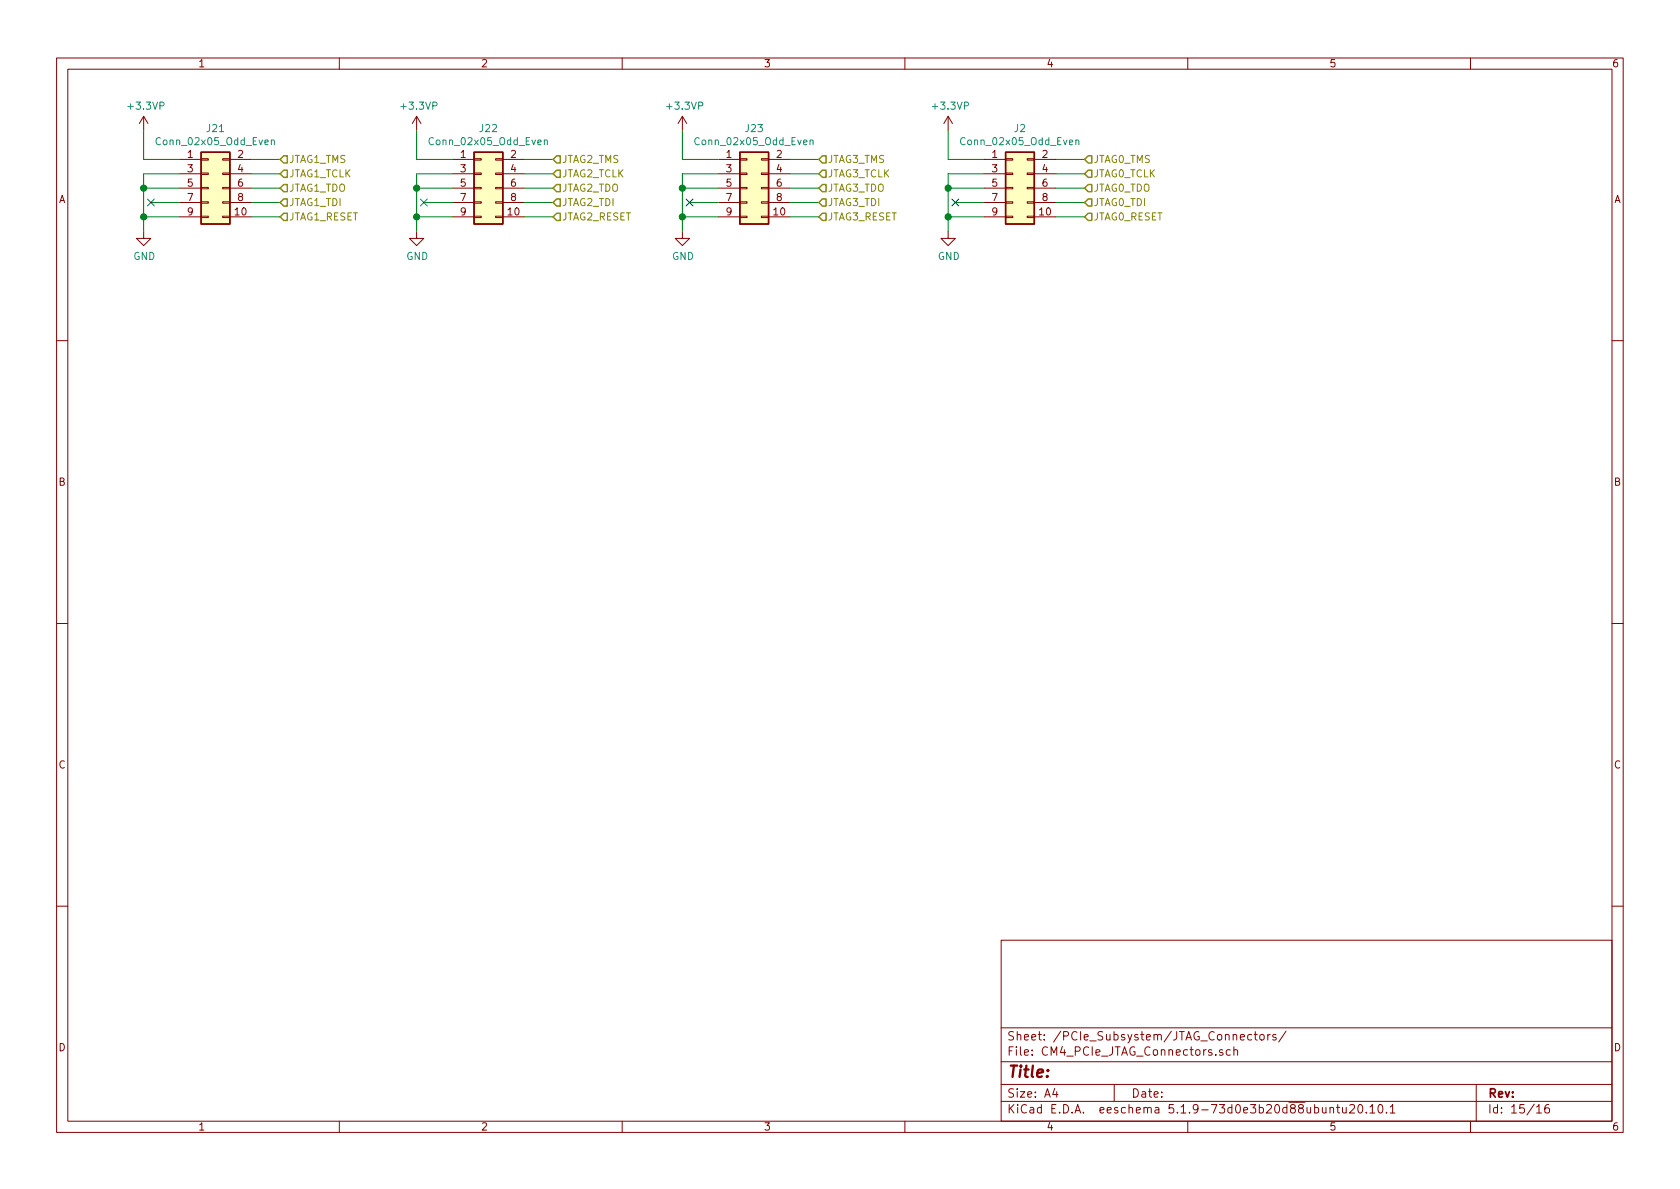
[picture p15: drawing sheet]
<svg xmlns="http://www.w3.org/2000/svg" width="297mm" height="210mm" viewBox="0 0 297 210" stroke-linecap="round" stroke-linejoin="round" font-family="sans-serif">
<defs><g id="words">
<text font-size="2.8" fill="#840000" x="178" y="190.5">Title:</text>
<g font-size="2.1" fill="#840000">
<text x="178" y="184">Sheet: /PCIe_Subsystem/JTAG_Connectors/</text>
<text x="178" y="186.7">File: CM4_PCIe_JTAG_Connectors.sch</text>
<text x="178" y="196.9">KiCad E.D.A. eeschema 5.1.9-73d0e3b20d88ubuntu20.10.1</text>
<text x="178" y="194.1">Size: A4</text>
<text x="200" y="194.1">Date:</text>
<text x="263" y="194.1">Rev:</text>
<text x="263" y="196.9">Id: 15/16</text>
</g>
<g font-size="1.8" fill="#840000">
<text x="35" y="11.9">1</text>
<text x="85" y="11.9">2</text>
<text x="135" y="11.9">3</text>
<text x="185" y="11.9">4</text>
<text x="235" y="11.9">5</text>
<text x="285" y="11.9">6</text>
<text x="33.2" y="27.9">1</text>
<text x="42.1" y="27.9">2</text>
<text x="81.4" y="27.9">1</text>
<text x="90.3" y="27.9">2</text>
<text x="128.4" y="27.9">1</text>
<text x="137.3" y="27.9">2</text>
<text x="175.4" y="27.9">1</text>
<text x="184.3" y="27.9">2</text>
<text x="10.4" y="35.9">A</text>
<text x="33.2" y="30.5">3</text>
<text x="33.2" y="33">5</text>
<text x="33.2" y="35.6">7</text>
<text x="42.1" y="30.5">4</text>
<text x="42.1" y="33">6</text>
<text x="42.1" y="35.6">8</text>
<text x="81.4" y="30.5">3</text>
<text x="81.4" y="33">5</text>
<text x="81.4" y="35.6">7</text>
<text x="90.3" y="30.5">4</text>
<text x="90.3" y="33">6</text>
<text x="90.3" y="35.6">8</text>
<text x="128.4" y="30.5">3</text>
<text x="128.4" y="33">5</text>
<text x="128.4" y="35.6">7</text>
<text x="137.3" y="30.5">4</text>
<text x="137.3" y="33">6</text>
<text x="137.3" y="35.6">8</text>
<text x="175.4" y="30.5">3</text>
<text x="175.4" y="33">5</text>
<text x="175.4" y="35.6">7</text>
<text x="184.3" y="30.5">4</text>
<text x="184.3" y="33">6</text>
<text x="184.3" y="35.6">8</text>
<text x="285.4" y="35.9">A</text>
<text x="33.2" y="38.1">9</text>
<text x="41.6" y="38.1">10</text>
<text x="81.4" y="38.1">9</text>
<text x="89.8" y="38.1">10</text>
<text x="128.4" y="38.1">9</text>
<text x="136.8" y="38.1">10</text>
<text x="175.4" y="38.1">9</text>
<text x="183.8" y="38.1">10</text>
<text x="10.4" y="85.9">B</text>
<text x="285.4" y="85.9">B</text>
<text x="10.4" y="135.9">C</text>
<text x="285.4" y="135.9">C</text>
<text x="10.4" y="185.9">D</text>
<text x="285.4" y="185.9">D</text>
<text x="35" y="199.9">1</text>
<text x="85" y="199.9">2</text>
<text x="135" y="199.9">3</text>
<text x="185" y="199.9">4</text>
<text x="235" y="199.9">5</text>
<text x="285" y="199.9">6</text>
</g>
<g font-size="1.8" fill="#008484">
<text x="22.9" y="19.4">+3.3VP</text>
<text x="36.6" y="23.4">J21</text>
<text x="71.1" y="19.4">+3.3VP</text>
<text x="84.9" y="23.4">J22</text>
<text x="118.1" y="19.4">+3.3VP</text>
<text x="131.9" y="23.4">J23</text>
<text x="165.1" y="19.4">+3.3VP</text>
<text x="179.4" y="23.4">J2</text>
<text x="28" y="25.7">Conn_02x05_Odd_Even</text>
<text x="76.3" y="25.7">Conn_02x05_Odd_Even</text>
<text x="123.3" y="25.7">Conn_02x05_Odd_Even</text>
<text x="170.3" y="25.7">Conn_02x05_Odd_Even</text>
<text x="23.6" y="46">GND</text>
<text x="71.8" y="46">GND</text>
<text x="118.8" y="46">GND</text>
<text x="165.8" y="46">GND</text>
</g>
<g font-size="1.8" fill="#848400">
<text x="51.1" y="28.8">JTAG1_TMS</text>
<text x="99.3" y="28.8">JTAG2_TMS</text>
<text x="146.3" y="28.8">JTAG3_TMS</text>
<text x="193.3" y="28.8">JTAG0_TMS</text>
<text x="51.1" y="33.9">JTAG1_TDO</text>
<text x="51.1" y="31.4">JTAG1_TCLK</text>
<text x="99.3" y="31.4">JTAG2_TCLK</text>
<text x="99.3" y="33.9">JTAG2_TDO</text>
<text x="146.3" y="33.9">JTAG3_TDO</text>
<text x="146.3" y="31.4">JTAG3_TCLK</text>
<text x="193.3" y="31.4">JTAG0_TCLK</text>
<text x="193.3" y="33.9">JTAG0_TDO</text>
<text x="51.1" y="39">JTAG1_RESET</text>
<text x="51.1" y="36.4">JTAG1_TDI</text>
<text x="99.3" y="36.4">JTAG2_TDI</text>
<text x="99.3" y="39">JTAG2_RESET</text>
<text x="146.3" y="39">JTAG3_RESET</text>
<text x="146.3" y="36.4">JTAG3_TDI</text>
<text x="193.3" y="36.4">JTAG0_TDI</text>
<text x="193.3" y="39">JTAG0_RESET</text>
</g>
</g></defs>
<g fill="none" stroke="#840000" stroke-width=".18">
<path d="M10 10.3h277v189.9h-277zM12 12.2h273v186.1h-273zM60 10.3v1.9M110 10.3v1.9M160 10.3v1.9M210 10.3v1.9M260 10.3v1.9M25.4 20.6l-.8 1.2M25.4 20.6v2.5M25.4 20.6l.8 1.2M31.7 28.2h3.9M31.7 38.3h3.9"/>
<path d="M31.7 30.7h3.9M31.7 33.3h3.9M31.7 35.8h3.9M35.6 38.2h1.2v.3h-1.2zM35.6 35.7h1.2v.2h-1.2zM35.6 30.6h1.2v.3h-1.2zM35.6 28.1h1.2v.2h-1.2zM35.6 33.1h1.2v.3h-1.2zM39.4 38.2h1.2v.3h-1.2zM39.4 35.7h1.2v.2h-1.2zM39.4 30.6h1.2v.3h-1.2zM39.4 28.1h1.2v.2h-1.2z"/>
<path d="M39.4 33.1h1.2v.3h-1.2zM40.6 28.2h3.8M40.6 38.3h3.8M40.6 30.7h3.8M40.6 33.3h3.8M40.6 35.8h3.8M73.7 20.6l-.8 1.2M73.7 20.6v2.5M73.7 20.6l.7 1.2M80 28.2h3.8M80 38.3h3.8M80 30.7h3.8"/>
<path d="M80 33.3h3.8M80 35.8h3.8M83.8 38.2h1.3v.3h-1.3zM83.8 35.7h1.3v.2h-1.3zM83.8 30.6h1.3v.3h-1.3zM83.8 28.1h1.3v.2h-1.3zM83.8 33.1h1.3v.3h-1.3zM87.6 38.2h1.3v.3h-1.3zM87.6 35.7h1.3v.2h-1.3zM87.6 30.6h1.3v.3h-1.3zM87.6 28.1h1.3v.2h-1.3zM87.6 33.1h1.3v.3h-1.3z"/>
<path d="M88.9 28.2h3.8M88.9 38.3h3.8M88.9 30.7h3.8M88.9 33.3h3.8M88.9 35.8h3.8M120.6 20.6l-.7 1.2M120.6 20.6v2.5M120.6 20.6l.8 1.2M127 28.2h3.8M127 38.3h3.8M127 30.7h3.8M127 33.3h3.8"/>
<path d="M127 35.8h3.8M130.8 38.2h1.3v.3h-1.3zM130.8 35.7h1.3v.2h-1.3zM130.8 30.6h1.3v.3h-1.3zM130.8 28.1h1.3v.2h-1.3zM130.8 33.1h1.3v.3h-1.3zM134.6 38.2h1.3v.3h-1.3zM134.6 35.7h1.3v.2h-1.3zM134.6 30.6h1.3v.3h-1.3zM134.6 28.1h1.3v.2h-1.3zM134.6 33.1h1.3v.3h-1.3zM135.9 28.2h3.8"/>
<path d="M135.9 38.3h3.8M135.9 30.7h3.8M135.9 33.3h3.8M135.9 35.8h3.8M167.6 20.6l-.7 1.2M167.6 20.6v2.5M167.6 20.6l.8 1.2M174 28.2h3.8M174 38.3h3.8M174 30.7h3.8M174 33.3h3.8M174 35.8h3.8"/>
<path d="M177.8 38.2h1.3v.3h-1.3zM177.8 35.7h1.3v.2h-1.3zM177.8 30.6h1.3v.3h-1.3zM177.8 28.1h1.3v.2h-1.3zM177.8 33.1h1.3v.3h-1.3zM181.6 38.2h1.3v.3h-1.3zM181.6 35.7h1.3v.2h-1.3zM181.6 30.6h1.3v.3h-1.3zM181.6 28.1h1.3v.2h-1.3zM181.6 33.1h1.3v.3h-1.3zM182.9 28.2h3.8M182.9 38.3h3.8"/>
<path d="M182.9 30.7h3.8M182.9 33.3h3.8M182.9 35.8h3.8M25.4 40.9v1.3h1.3l-1.3 1.2-1.3-1.2h1.3M73.7 40.9v1.3h1.2l-1.2 1.2-1.3-1.2h1.3M120.6 40.9v1.3h1.3l-1.3 1.2-1.2-1.2h1.2M167.6 40.9v1.3h1.3l-1.3 1.2-1.2-1.2h1.2M10 60.2h2M285 60.2h2M10 110.3h2M285 110.3h2M10 160.2h2"/>
<path d="M177 166.3h108v32h-108zM285 160.2h2M60 198.3v1.9M110 198.3v1.9M160 198.3v1.9M177 194.8h108M177 191.8h108M177 187.8h108M177 181.8h108M186.5 192.5l-.4 1h1M186.8 193v1M197 191.8v3"/>
<path d="M210 198.3v1.9M216.2 185.7a.37 .37 0 0 0-.6 .1l.1 .2 .5 .2 .1 .1-.3 .3-.4-.1M217.5 185.7l-.4-.1-.3 .3 .1 .6 .2 .1 .4-.1M218.2 185.7a.37 .37 0 0 1 .6 .1v.8M218.2 185.1v1.5M221.3 183l-.4-.1-.3 .3 .1 .6 .2 .1 .4-.1M221.7 182.9h.6M221.9 182.4v1.3l.4 .2M222.8 183.1l.2-.2 .4 .2 .1 .5-.1 .2-.4 .1-.2-.1zM224.2 182.9v1M224.6 182.9l-.4 .3M225.6 183a.37 .37 0 0 0-.6 .1l.1 .3 .5 .1 .1 .1-.2 .3-.5-.1"/>
<path d="M227.4 182.3l-1.3 2M235.2 196l.2-.2 .3 .1 .1 .9M235.2 195.8v1M236.3 195.8h.6M236.5 195.3v1.3l.4 .2M237.4 195.8v.8a.39 .39 0 0 0 .6 .1M238 195.8v1M238.7 195.5l.2-.2h.3l.2 .2 .1 .3-.1 .2-.8 .8h.9M240.3 195.4l.1-.1a.8 .8 0 0 1 .6 .8 .8 .8 0 0 1-.6 .7 1 1 0 0 1-.1-1.4zM241.6 196.7v.1M242.2 195.8l.4-.5v1.5M242.2 196.8h.9"/>
<path d="M243.8 195.5l.3-.2a.94 .94 0 0 1 0 1.5 .79 .79 0 0 1-.3-1.3zM245.1 196.7v.1M245.8 195.8l.4-.5v1.5M245.8 196.8h.8M260 198.3v1.9M261 191.8v6.5M271.7 195.8l.4-.5v1.5M271.7 196.8h.8M273.8 195.3a.59 .59 0 0 0-.7 .7l.1 .7 .2 .1 .5-.1 .1-.5-.2-.2-.4-.1-.3 .3"/>
</g>
<g fill="#ffffc2" stroke="#ffffc2" stroke-width=".18">
<path d="M35.6 26.9h5v12.7h-5z"/>
<path d="M130.8 26.9h5.1v12.7h-5.1z"/>
<path d="M177.8 26.9h5.1v12.7h-5.1z"/>
<path d="M83.8 26.9h5.1v12.7h-5.1z"/>
</g>
<path d="M35.6 26.9h5v12.7h-5zM83.8 26.9h5.1v12.7h-5.1zM130.8 26.9h5.1v12.7h-5.1zM177.8 26.9h5.1v12.7h-5.1z" fill="none" stroke="#840000" stroke-width=".25"/>
<path d="M48 24.9l.2-.1h.3v.8M48 24.8v.8M96.2 24.9l.2-.1h.3l.1 .8M96.2 24.8v.8M143.2 24.9l.2-.1h.3l.1 .8M143.2 24.8v.8M190.2 24.9l.2-.1h.3l.1 .8M190.2 24.8v.8" fill="none" stroke="#008484" stroke-width=".18"/>
<g fill="none" stroke="#008400" stroke-width=".18">
<path d="M25.4 23.1v5.1h6.3M25.4 38.3h6.3M25.4 33.3h6.3M26.7 35.8h5M31.7 30.7h-6.3v10.2M44.4 28.2h5.1M44.4 38.3h5.1M44.4 33.3h5.1M44.4 30.7h5.1M44.4 35.8h5.1M73.7 23.1v5.1h6.3M73.7 38.3h6.3"/>
<path d="M73.7 33.3h6.3M74.9 35.8h5.1M80 30.7h-6.3v10.2M92.7 28.2h5.1M92.7 38.3h5.1M92.7 33.3h5.1M92.7 30.7h5.1M92.7 35.8h5.1M120.6 23.1v5.1h6.4M120.6 38.3h6.4M120.6 33.3h6.4M121.9 35.8h5.1"/>
<path d="M127 30.7h-6.4v10.2M139.7 28.2h5.1M139.7 38.3h5.1M139.7 33.3h5.1M139.7 30.7h5.1M139.7 35.8h5.1M167.6 23.1v5.1h6.4M167.6 38.3h6.4M167.6 33.3h6.4M168.9 35.8h5.1M174 30.7h-6.4v10.2M186.7 28.2h5.1"/>
<path d="M186.7 38.3h5.1M186.7 33.3h5.1M186.7 30.7h5.1M186.7 35.8h5.1"/>
</g>
<g fill="none" stroke="#848400" stroke-width=".25">
<path d="M50.2 37.7h.6v1.3h-.6l-.7-.7zM50.2 35.2h.6v1.2h-.6l-.7-.6zM50.2 32.6h.6v1.3h-.6l-.7-.6zM50.2 30.1h.6v1.3h-.6l-.7-.7zM50.2 27.6h.6v1.2h-.6l-.7-.6zM97.8 28.2l.6-.6h.7v1.2h-.7zM97.8 33.3l.6-.7h.7v1.3h-.7zM97.8 38.3l.6-.6h.7v1.3h-.7zM98.4 30.1h.7v1.3h-.7l-.6-.7zM98.4 35.2h.7v1.2h-.7l-.6-.6zM145.4 37.7h.6v1.3h-.6l-.6-.7zM145.4 35.2h.6v1.2h-.6l-.6-.6z"/>
<path d="M145.4 32.6h.6v1.3h-.6l-.6-.6zM145.4 30.1h.6v1.3h-.6l-.6-.7zM145.4 27.6h.6v1.2h-.6l-.6-.6zM192.4 27.6h.6v1.2h-.6l-.6-.6zM192.4 35.2h.6v1.2h-.6l-.6-.6zM192.4 30.1h.6v1.3h-.6l-.6-.7zM192.4 32.6h.6v1.3h-.6l-.6-.6zM192.4 37.7h.6v1.3h-.6l-.6-.7z"/>
</g>
<g fill="#008400" stroke="#008400" stroke-width=".25">
<circle cx="25.4" cy="33.3" r=".51"/>
<circle cx="25.4" cy="38.3" r=".51"/>
<circle cx="73.7" cy="33.3" r=".51"/>
<circle cx="73.7" cy="38.3" r=".51"/>
<circle cx="167.6" cy="33.3" r=".51"/>
<circle cx="167.6" cy="38.3" r=".51"/>
<circle cx="120.7" cy="33.3" r=".51"/>
<circle cx="120.7" cy="38.3" r=".51"/>
</g>
<path d="M26.1 35.2l1.2 1.2M27.3 35.2l-1.2 1.2M74.3 35.2l1.2 1.2M75.5 35.2l-1.2 1.2M121.3 35.2l1.2 1.2M122.5 35.2l-1.2 1.2M168.3 35.2l1.2 1.2M169.5 35.2l-1.2 1.2" fill="none" stroke="#000084" stroke-width=".18"/>
<use href="#words"/>
</svg>
